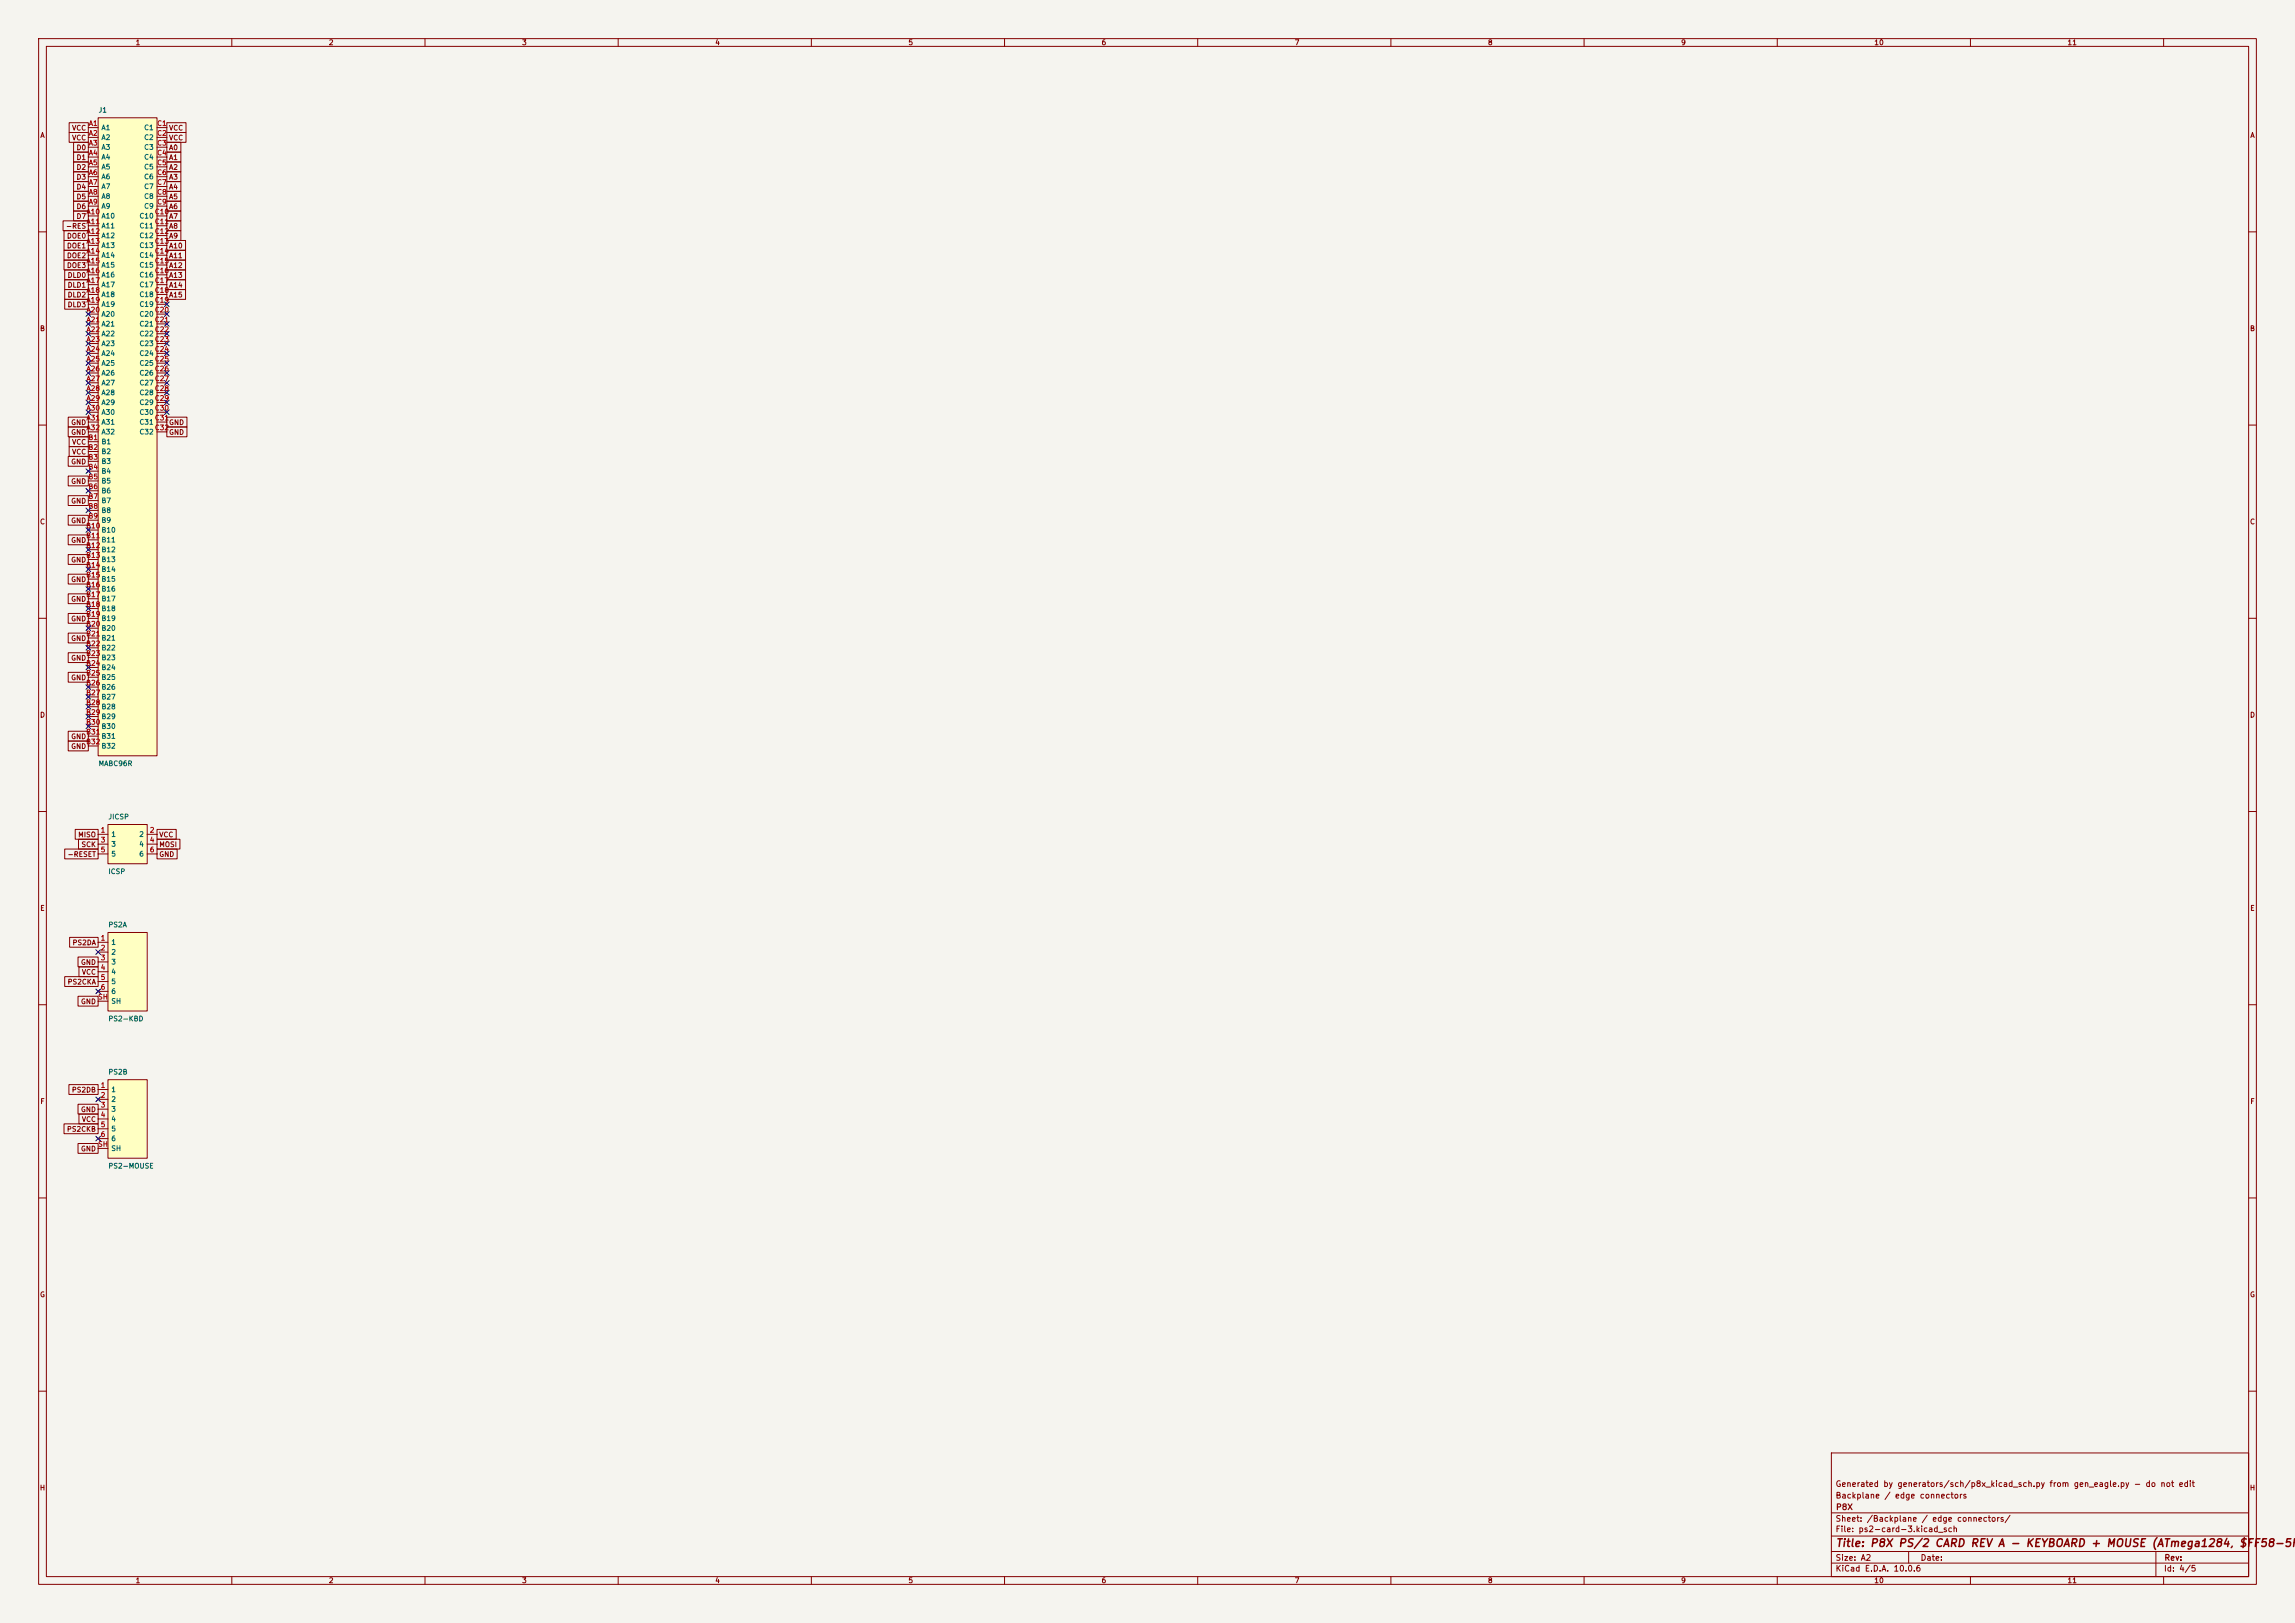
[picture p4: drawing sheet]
<svg xmlns="http://www.w3.org/2000/svg" width="594mm" height="420mm" viewBox="0 0 594 420" stroke-linecap="round" stroke-linejoin="round" font-family="sans-serif">
<defs><g id="words">
<text font-size="2" fill="#840000" x="475" y="400.8">Title: P8X PS/2 CARD REV A - KEYBOARD + MOUSE (ATmega1284, $FF58-5F)</text>
<g font-size="1.5" fill="#840000">
<text x="475" y="388.1">Backplane / edge connectors</text>
<text x="475" y="385.1">Generated by generators/sch/p8x_kicad_sch.py from gen_eagle.py - do not edit</text>
<text x="475" y="394.1">Sheet: /Backplane / edge connectors/</text>
<text x="475.1" y="391.1">P8X</text>
<text x="475" y="396.8">File: ps2-card-3.kicad_sch</text>
<text x="475" y="407">KiCad E.D.A. 10.0.6</text>
<text x="475" y="404.2">Size: A2</text>
<text x="497" y="404.2">Date:</text>
<text x="560" y="407">Id: 4/5</text>
<text x="560.1" y="404.2">Rev:</text>
</g>
<g font-size="1.3" fill="#840000">
<text x="35" y="12">1</text>
<text x="85" y="12">2</text>
<text x="135" y="12">3</text>
<text x="185" y="12">4</text>
<text x="235" y="12">5</text>
<text x="285" y="12">6</text>
<text x="335" y="12">7</text>
<text x="385" y="12">8</text>
<text x="435" y="12">9</text>
<text x="485" y="12">10</text>
<text x="535" y="12">11</text>
<text x="10.3" y="36">A</text>
<text x="18.5" y="34.1">VCC</text>
<text x="43.6" y="34.1">VCC</text>
<text x="582.3" y="36">A</text>
<text x="18.5" y="36.6">VCC</text>
<text x="19.7" y="39.2">D0</text>
<text x="19.7" y="41.7">D1</text>
<text x="43.6" y="36.6">VCC</text>
<text x="43.6" y="39.2">A0</text>
<text x="43.6" y="41.7">A1</text>
<text x="19.7" y="46.8">D3</text>
<text x="19.7" y="44.2">D2</text>
<text x="43.6" y="44.2">A2</text>
<text x="43.6" y="46.8">A3</text>
<text x="19.7" y="49.3">D4</text>
<text x="19.7" y="51.9">D5</text>
<text x="43.6" y="49.3">A4</text>
<text x="43.6" y="51.9">A5</text>
<text x="17" y="59.5">-RES</text>
<text x="19.7" y="56.9">D7</text>
<text x="19.7" y="54.4">D6</text>
<text x="43.6" y="54.4">A6</text>
<text x="43.6" y="56.9">A7</text>
<text x="43.6" y="59.5">A8</text>
<text x="17.2" y="62">DOE0</text>
<text x="17.2" y="64.6">DOE1</text>
<text x="43.6" y="62">A9</text>
<text x="43.6" y="64.6">A10</text>
<text x="17.2" y="67.1">DOE2</text>
<text x="17.2" y="69.6">DOE3</text>
<text x="43.6" y="67.1">A11</text>
<text x="43.6" y="69.6">A12</text>
<text x="17.4" y="72.2">DLD0</text>
<text x="17.4" y="74.7">DLD1</text>
<text x="17.4" y="77.3">DLD2</text>
<text x="43.6" y="77.3">A15</text>
<text x="43.6" y="74.7">A14</text>
<text x="43.6" y="72.2">A13</text>
<text x="17.4" y="79.8">DLD3</text>
<text x="10.2" y="86">B</text>
<text x="582.2" y="86">B</text>
<text x="18.3" y="110.3">GND</text>
<text x="18.3" y="112.8">GND</text>
<text x="43.6" y="112.8">GND</text>
<text x="43.6" y="110.3">GND</text>
<text x="18.5" y="115.4">VCC</text>
<text x="18.5" y="117.9">VCC</text>
<text x="18.3" y="120.4">GND</text>
<text x="18.3" y="125.5">GND</text>
<text x="18.3" y="130.6">GND</text>
<text x="10.2" y="136">C</text>
<text x="18.3" y="135.7">GND</text>
<text x="582.2" y="136">C</text>
<text x="18.3" y="140.8">GND</text>
<text x="18.3" y="145.8">GND</text>
<text x="18.3" y="150.9">GND</text>
<text x="18.3" y="156">GND</text>
<text x="18.3" y="161.1">GND</text>
<text x="18.3" y="166.2">GND</text>
<text x="18.3" y="171.2">GND</text>
<text x="18.3" y="176.3">GND</text>
<text x="10.2" y="186">D</text>
<text x="582.2" y="186">D</text>
<text x="18.3" y="191.6">GND</text>
<text x="18.3" y="194.1">GND</text>
<text x="20.1" y="217">MISO</text>
<text x="20.9" y="219.5">SCK</text>
<text x="41.1" y="219.5">MOSI</text>
<text x="41.1" y="217">VCC</text>
<text x="17.4" y="222">-RESET</text>
<text x="41.1" y="222">GND</text>
<text x="10.3" y="236">E</text>
<text x="582.3" y="236">E</text>
<text x="18.6" y="244.9">PS2DA</text>
<text x="20.8" y="250">GND</text>
<text x="17.4" y="255.1">PS2CKA</text>
<text x="21.1" y="252.5">VCC</text>
<text x="20.8" y="260.1">GND</text>
<text x="10.3" y="286">F</text>
<text x="18.5" y="283">PS2DB</text>
<text x="582.3" y="286">F</text>
<text x="17.2" y="293.2">PS2CKB</text>
<text x="20.8" y="288.1">GND</text>
<text x="21.1" y="290.6">VCC</text>
<text x="20.8" y="298.2">GND</text>
<text x="10.2" y="336">G</text>
<text x="582.2" y="336">G</text>
<text x="10.2" y="386">H</text>
<text x="582.2" y="386">H</text>
<text x="35" y="410">1</text>
<text x="85" y="410">2</text>
<text x="135" y="410">3</text>
<text x="185" y="410">4</text>
<text x="235" y="410">5</text>
<text x="285" y="410">6</text>
<text x="335" y="410">7</text>
<text x="385" y="410">8</text>
<text x="435" y="410">9</text>
<text x="485" y="410">10</text>
<text x="535" y="410">11</text>
</g>
<g font-size="1.3" fill="#006464">
<text x="25.4" y="29.4">J1</text>
<text x="26.1" y="34">A1</text>
<text x="37.2" y="34">C1</text>
<text x="26.1" y="36.5">A2</text>
<text x="26.1" y="39.1">A3</text>
<text x="26.1" y="41.6">A4</text>
<text x="37.2" y="36.5">C2</text>
<text x="37.2" y="39.1">C3</text>
<text x="37.2" y="41.6">C4</text>
<text x="26.1" y="44.1">A5</text>
<text x="26.1" y="46.7">A6</text>
<text x="37.2" y="44.1">C5</text>
<text x="37.2" y="46.7">C6</text>
<text x="26.1" y="49.2">A7</text>
<text x="26.1" y="51.8">A8</text>
<text x="37.2" y="49.2">C7</text>
<text x="37.2" y="51.8">C8</text>
<text x="26.1" y="54.3">A9</text>
<text x="26.1" y="56.8">A10</text>
<text x="26.1" y="59.4">A11</text>
<text x="36" y="56.8">C10</text>
<text x="36" y="59.4">C11</text>
<text x="37.2" y="54.3">C9</text>
<text x="26.1" y="61.9">A12</text>
<text x="26.1" y="64.5">A13</text>
<text x="36" y="61.9">C12</text>
<text x="36" y="64.5">C13</text>
<text x="26.1" y="67">A14</text>
<text x="26.1" y="69.5">A15</text>
<text x="36" y="67">C14</text>
<text x="36" y="69.5">C15</text>
<text x="26.1" y="72.1">A16</text>
<text x="26.1" y="74.6">A17</text>
<text x="26.1" y="77.2">A18</text>
<text x="36" y="72.1">C16</text>
<text x="36" y="74.6">C17</text>
<text x="36" y="77.2">C18</text>
<text x="26.1" y="79.7">A19</text>
<text x="26.1" y="82.2">A20</text>
<text x="36" y="79.7">C19</text>
<text x="36" y="82.2">C20</text>
<text x="26.1" y="84.8">A21</text>
<text x="26.1" y="87.3">A22</text>
<text x="26.1" y="89.9">A23</text>
<text x="36" y="84.8">C21</text>
<text x="36" y="87.3">C22</text>
<text x="36" y="89.9">C23</text>
<text x="26.1" y="92.4">A24</text>
<text x="26.1" y="94.9">A25</text>
<text x="36" y="92.4">C24</text>
<text x="36" y="94.9">C25</text>
<text x="26.1" y="97.5">A26</text>
<text x="26.1" y="100">A27</text>
<text x="36" y="97.5">C26</text>
<text x="36" y="100">C27</text>
<text x="26.1" y="102.6">A28</text>
<text x="26.1" y="105.1">A29</text>
<text x="26.1" y="107.6">A30</text>
<text x="36" y="102.6">C28</text>
<text x="36" y="105.1">C29</text>
<text x="36" y="107.6">C30</text>
<text x="26.1" y="110.2">A31</text>
<text x="26.1" y="112.7">A32</text>
<text x="36" y="110.2">C31</text>
<text x="36" y="112.7">C32</text>
<text x="26.1" y="115.3">B1</text>
<text x="26.1" y="117.8">B2</text>
<text x="26.1" y="120.3">B3</text>
<text x="26.1" y="122.9">B4</text>
<text x="26.1" y="125.4">B5</text>
<text x="26.1" y="128">B6</text>
<text x="26.1" y="130.5">B7</text>
<text x="26.1" y="133">B8</text>
<text x="26.1" y="135.6">B9</text>
<text x="26.1" y="138.1">B10</text>
<text x="26.1" y="140.7">B11</text>
<text x="26.1" y="143.2">B12</text>
<text x="26.1" y="145.7">B13</text>
<text x="26.1" y="148.3">B14</text>
<text x="26.1" y="150.8">B15</text>
<text x="26.1" y="153.4">B16</text>
<text x="26.1" y="155.9">B17</text>
<text x="26.1" y="158.4">B18</text>
<text x="26.1" y="161">B19</text>
<text x="26.1" y="163.5">B20</text>
<text x="26.1" y="166.1">B21</text>
<text x="26.1" y="168.6">B22</text>
<text x="26.1" y="171.1">B23</text>
<text x="26.1" y="173.7">B24</text>
<text x="26.1" y="176.2">B25</text>
<text x="26.1" y="178.8">B26</text>
<text x="26.1" y="181.3">B27</text>
<text x="26.1" y="183.8">B28</text>
<text x="26.1" y="186.4">B29</text>
<text x="26.1" y="188.9">B30</text>
<text x="26.1" y="191.5">B31</text>
<text x="26.1" y="194">B32</text>
<text x="25.4" y="198.5">MABC96R</text>
<text x="27.9" y="212.3">JICSP</text>
<text x="28.7" y="216.9">1</text>
<text x="28.7" y="219.4">3</text>
<text x="28.7" y="221.9">5</text>
<text x="35.9" y="216.9">2</text>
<text x="35.9" y="219.4">4</text>
<text x="35.9" y="221.9">6</text>
<text x="27.9" y="226.5">ICSP</text>
<text x="27.9" y="240.3">PS2A</text>
<text x="28.7" y="244.8">1</text>
<text x="28.7" y="247.3">2</text>
<text x="28.7" y="249.9">3</text>
<text x="28.7" y="252.4">4</text>
<text x="28.7" y="255">5</text>
<text x="28.7" y="257.5">6</text>
<text x="28.7" y="260">SH</text>
<text x="27.9" y="264.6">PS2-KBD</text>
<text x="27.9" y="278.4">PS2B</text>
<text x="28.7" y="282.9">1</text>
<text x="28.7" y="285.4">2</text>
<text x="28.7" y="288">3</text>
<text x="28.7" y="290.5">4</text>
<text x="28.7" y="293.1">5</text>
<text x="28.7" y="295.6">6</text>
<text x="28.7" y="298.1">SH</text>
<text x="27.9" y="302.7">PS2-MOUSE</text>
</g>
<g font-size="1.3" fill="#a90000">
<text x="22.9" y="32.9">A1</text>
<text x="22.9" y="35.4">A2</text>
<text x="40.5" y="32.9">C1</text>
<text x="40.5" y="35.4">C2</text>
<text x="22.9" y="38">A3</text>
<text x="22.9" y="40.5">A4</text>
<text x="40.5" y="38">C3</text>
<text x="40.5" y="40.5">C4</text>
<text x="22.9" y="43">A5</text>
<text x="22.9" y="45.6">A6</text>
<text x="40.5" y="43">C5</text>
<text x="40.5" y="45.6">C6</text>
<text x="22.9" y="48.1">A7</text>
<text x="22.9" y="50.7">A8</text>
<text x="22.9" y="53.2">A9</text>
<text x="40.5" y="48.1">C7</text>
<text x="40.5" y="50.7">C8</text>
<text x="40.5" y="53.2">C9</text>
<text x="22.2" y="55.7">A10</text>
<text x="22.2" y="58.3">A11</text>
<text x="39.9" y="55.7">C10</text>
<text x="39.9" y="58.3">C11</text>
<text x="22.2" y="60.8">A12</text>
<text x="22.2" y="63.4">A13</text>
<text x="22.2" y="65.9">A14</text>
<text x="39.9" y="60.8">C12</text>
<text x="39.9" y="63.4">C13</text>
<text x="39.9" y="65.9">C14</text>
<text x="22.2" y="68.4">A15</text>
<text x="22.2" y="71">A16</text>
<text x="39.9" y="68.4">C15</text>
<text x="39.9" y="71">C16</text>
<text x="22.2" y="73.5">A17</text>
<text x="22.2" y="76.1">A18</text>
<text x="39.9" y="73.5">C17</text>
<text x="39.9" y="76.1">C18</text>
<text x="22.2" y="78.6">A19</text>
<text x="22.2" y="81.1">A20</text>
<text x="22.2" y="83.7">A21</text>
<text x="39.9" y="78.6">C19</text>
<text x="39.9" y="81.1">C20</text>
<text x="39.9" y="83.7">C21</text>
<text x="22.2" y="86.2">A22</text>
<text x="22.2" y="88.8">A23</text>
<text x="39.9" y="86.2">C22</text>
<text x="39.9" y="88.8">C23</text>
<text x="22.2" y="91.3">A24</text>
<text x="22.2" y="93.8">A25</text>
<text x="39.9" y="91.3">C24</text>
<text x="39.9" y="93.8">C25</text>
<text x="22.2" y="96.4">A26</text>
<text x="22.2" y="98.9">A27</text>
<text x="22.2" y="101.5">A28</text>
<text x="39.9" y="96.4">C26</text>
<text x="39.9" y="98.9">C27</text>
<text x="39.9" y="101.5">C28</text>
<text x="22.2" y="104">A29</text>
<text x="22.2" y="106.5">A30</text>
<text x="39.9" y="104">C29</text>
<text x="39.9" y="106.5">C30</text>
<text x="22.2" y="109.1">A31</text>
<text x="22.2" y="111.6">A32</text>
<text x="39.9" y="109.1">C31</text>
<text x="39.9" y="111.6">C32</text>
<text x="22.8" y="114.2">B1</text>
<text x="22.8" y="116.7">B2</text>
<text x="22.8" y="119.2">B3</text>
<text x="22.8" y="121.8">B4</text>
<text x="22.8" y="124.3">B5</text>
<text x="22.8" y="126.9">B6</text>
<text x="22.8" y="129.4">B7</text>
<text x="22.8" y="131.9">B8</text>
<text x="22.2" y="137">B10</text>
<text x="22.8" y="134.5">B9</text>
<text x="22.2" y="139.6">B11</text>
<text x="22.2" y="142.1">B12</text>
<text x="22.2" y="144.6">B13</text>
<text x="22.2" y="147.2">B14</text>
<text x="22.2" y="149.7">B15</text>
<text x="22.2" y="152.3">B16</text>
<text x="22.2" y="154.8">B17</text>
<text x="22.2" y="157.3">B18</text>
<text x="22.2" y="159.9">B19</text>
<text x="22.2" y="162.4">B20</text>
<text x="22.2" y="165">B21</text>
<text x="22.2" y="167.5">B22</text>
<text x="22.2" y="170">B23</text>
<text x="22.2" y="172.6">B24</text>
<text x="22.2" y="175.1">B25</text>
<text x="22.2" y="177.7">B26</text>
<text x="22.2" y="180.2">B27</text>
<text x="22.2" y="182.7">B28</text>
<text x="22.2" y="185.3">B29</text>
<text x="22.2" y="187.8">B30</text>
<text x="22.2" y="190.4">B31</text>
<text x="22.2" y="192.9">B32</text>
<text x="25.9" y="215.8">1</text>
<text x="38.6" y="215.8">2</text>
<text x="25.9" y="218.3">3</text>
<text x="25.9" y="220.8">5</text>
<text x="38.6" y="218.3">4</text>
<text x="38.6" y="220.8">6</text>
<text x="25.9" y="243.7">1</text>
<text x="25.9" y="246.2">2</text>
<text x="25.9" y="248.8">3</text>
<text x="25.9" y="251.3">4</text>
<text x="25.9" y="253.9">5</text>
<text x="25.9" y="256.4">6</text>
<text x="25.3" y="258.9">SH</text>
<text x="25.9" y="281.8">1</text>
<text x="25.9" y="284.3">2</text>
<text x="25.9" y="286.9">3</text>
<text x="25.9" y="289.4">4</text>
<text x="25.9" y="292">5</text>
<text x="25.3" y="297">SH</text>
<text x="25.9" y="294.5">6</text>
</g>
</g></defs>
<path d="M0 0h594v420h-594z" fill="#f5f4ef" stroke="#f5f4ef" stroke-width=".26"/>
<g fill="none" stroke="#840000" stroke-width=".26">
<path d="M10 10h574v400h-574zM12 12h570v396h-570zM60 10v2M110 10v2M160 10v2M210 10v2M260 10v2M310 10v2M360 10v2M410 10v2M460 10v2M510 10v2"/>
<path d="M560 10v2M10 60h2M582 60h2M10 110h2M582 110h2M10 160h2M582 160h2M10 210h2M582 210h2M10 260h2M582 260h2M10 310h2"/>
<path d="M582 310h2M10 360h2M474 376h108v32h-108zM582 360h2M474 397.5h108M474 391.5h108M60 408v2M110 408v2M160 408v2M210 408v2M260 408v2M310 408v2"/>
<path d="M360 408v2M410 408v2M460 408v2M474 404.5h108M474 401.5h108M494 401.5v3M510 408v2M558 401.5v6.5M560 408v2"/>
</g>
<path d="M25.4 30.5h15.2v165.1h-15.2z" fill="#ffffc2"/>
<g fill="none" stroke="#840000" stroke-width=".26">
<path d="M22.9 33h2.5M22.9 35.6h2.5M22.9 38.1h2.5M25.4 30.5h15.2v165.1h-15.2zM40.6 33h2.6M40.6 35.6h2.6M40.6 38.1h2.6M22.9 40.6h2.5M22.9 43.2h2.5M22.9 45.7h2.5M22.9 48.3h2.5M22.9 50.8h2.5"/>
<path d="M22.9 53.3h2.5M22.9 55.9h2.5M22.9 58.4h2.5M40.6 40.6h2.6M40.6 43.2h2.6M40.6 45.7h2.6M40.6 48.3h2.6M40.6 50.8h2.6M40.6 53.3h2.6M40.6 55.9h2.6M40.6 58.4h2.6M22.9 61h2.5"/>
<path d="M22.9 63.5h2.5M22.9 66h2.5M22.9 68.6h2.5M22.9 71.1h2.5M22.9 73.7h2.5M22.9 76.2h2.5M22.9 78.7h2.5M40.6 61h2.6M40.6 63.5h2.6M40.6 66h2.6M40.6 68.6h2.6M40.6 71.1h2.6"/>
<path d="M40.6 73.7h2.6M40.6 76.2h2.6M40.6 78.7h2.6M22.9 81.3h2.5M22.9 83.8h2.5M22.9 86.4h2.5M22.9 88.9h2.5M22.9 91.4h2.5M22.9 94h2.5M22.9 96.5h2.5M22.9 99.1h2.5M40.6 81.3h2.6"/>
<path d="M40.6 83.8h2.6M40.6 86.4h2.6M40.6 88.9h2.6M40.6 91.4h2.6M40.6 94h2.6M40.6 96.5h2.6M40.6 99.1h2.6M22.9 101.6h2.5M22.9 104.1h2.5M22.9 106.7h2.5M22.9 109.2h2.5M22.9 111.8h2.5"/>
<path d="M22.9 114.3h2.5M22.9 116.8h2.5M22.9 119.4h2.5M40.6 101.6h2.6M40.6 104.1h2.6M40.6 106.7h2.6M40.6 109.2h2.6M40.6 111.8h2.6M22.9 121.9h2.5M22.9 124.5h2.5M22.9 127h2.5M22.9 129.5h2.5"/>
<path d="M22.9 132.1h2.5M22.9 134.6h2.5M22.9 137.2h2.5M22.9 139.7h2.5M22.9 142.2h2.5M22.9 144.8h2.5M22.9 147.3h2.5M22.9 149.9h2.5M22.9 152.4h2.5M22.9 154.9h2.5M22.9 157.5h2.5M22.9 160h2.5"/>
<path d="M22.9 162.6h2.5M22.9 165.1h2.5M22.9 167.6h2.5M22.9 170.2h2.5M22.9 172.7h2.5M22.9 175.3h2.5M22.9 177.8h2.5M22.9 180.3h2.5M22.9 182.9h2.5M22.9 185.4h2.5M22.9 188h2.5M22.9 190.5h2.5"/>
<path d="M22.9 193h2.5"/>
</g>
<path d="M27.9 241.3h10.2v20.3h-10.2z" fill="#ffffc2"/>
<path d="M25.4 243.8h2.5M25.4 246.4h2.5M25.4 248.9h2.5M25.4 251.5h2.5M25.4 254h2.5M25.4 256.5h2.5M25.4 259.1h2.5M27.9 241.3h10.2v20.3h-10.2z" fill="none" stroke="#840000" stroke-width=".26"/>
<path d="M27.9 213.4h10.2v10.1h-10.2z" fill="#ffffc2"/>
<path d="M25.4 215.9h2.5M25.4 218.4h2.5M27.9 213.4h10.2v10.1h-10.2zM38.1 215.9h2.5M38.1 218.4h2.5M25.4 221h2.5M38.1 221h2.5" fill="none" stroke="#840000" stroke-width=".26"/>
<path d="M27.9 279.4h10.2v20.3h-10.2z" fill="#ffffc2"/>
<g fill="none" stroke="#840000" stroke-width=".26">
<path d="M17.9 34.3h5v2.5h-5zM17.9 31.7h5v2.6h-5zM19 36.8h3.9v2.6h-3.9zM19 39.4h3.9v2.5h-3.9zM43.2 31.7h4.9v2.6h-4.9zM43.2 34.3h4.9v2.5h-4.9zM43.2 36.8h3.6v2.6h-3.6zM43.2 39.4h3.6v2.5h-3.6zM16.3 57.1h6.6v2.6h-6.6zM16.6 59.7h6.3v2.5h-6.3zM19 44.4h3.9v2.6h-3.9zM19 41.9h3.9v2.6h-3.9z"/>
<path d="M19 47h3.9v2.5h-3.9zM19 49.5h3.9v2.6h-3.9zM19 54.6h3.9v2.6h-3.9zM19 52.1h3.9v2.5h-3.9zM43.2 41.9h3.6v2.6h-3.6zM43.2 44.4h3.6v2.6h-3.6zM43.2 47h3.6v2.5h-3.6zM43.2 49.5h3.6v2.6h-3.6zM43.2 52.1h3.6v2.5h-3.6zM43.2 54.6h3.6v2.6h-3.6zM43.2 57.1h3.6v2.6h-3.6zM43.2 59.7h3.6v2.5h-3.6z"/>
<path d="M16.6 62.2h6.3v2.6h-6.3zM16.6 64.8h6.3v2.5h-6.3zM16.6 67.3h6.3v2.6h-6.3zM16.7 69.8h6.2v2.6h-6.2zM16.7 72.4h6.2v2.5h-6.2zM16.7 74.9h6.2v2.6h-6.2zM16.7 77.5h6.2v2.5h-6.2zM43.2 64.8h4.8v2.5h-4.8zM43.2 74.9h4.8v2.6h-4.8zM43.2 72.4h4.8v2.5h-4.8zM43.2 69.8h4.8v2.6h-4.8zM43.2 67.3h4.8v2.6h-4.8z"/>
<path d="M43.2 62.2h4.8v2.6h-4.8zM17.7 107.9h5.2v2.6h-5.2zM17.7 110.5h5.2v2.5h-5.2zM17.7 118.1h5.2v2.6h-5.2zM17.9 113h5v2.6h-5zM17.9 115.6h5v2.5h-5zM43.2 110.5h5.2v2.5h-5.2zM43.2 107.9h5.2v2.6h-5.2zM17.7 123.2h5.2v2.5h-5.2zM17.7 128.3h5.2v2.5h-5.2zM17.7 133.3h5.2v2.6h-5.2zM17.7 138.4h5.2v2.6h-5.2z"/>
<path d="M17.7 143.5h5.2v2.6h-5.2zM17.7 148.6h5.2v2.5h-5.2zM17.7 153.7h5.2v2.5h-5.2zM17.7 158.7h5.2v2.6h-5.2zM17.7 163.8h5.2v2.6h-5.2zM17.7 168.9h5.2v2.6h-5.2zM17.7 174h5.2v2.5h-5.2zM17.7 191.8h5.2v2.5h-5.2zM17.7 189.2h5.2v2.6h-5.2zM16.7 219.7h8.7v2.6h-8.7zM19.5 214.6h5.9v2.6h-5.9zM20.3 217.2h5.1v2.5h-5.1z"/>
<path d="M40.6 217.2h6v2.5h-6zM40.6 214.6h5v2.6h-5zM40.6 219.7h5.2v2.6h-5.2zM16.7 252.7h8.7v2.6h-8.7zM18 242.6h7.4v2.5h-7.4zM20.2 257.8h5.2v2.6h-5.2zM20.2 247.6h5.2v2.6h-5.2zM20.4 250.2h5v2.5h-5zM27.9 279.4h10.2v20.3h-10.2zM16.6 290.8h8.8v2.6h-8.8zM17.8 280.7h7.6v2.5h-7.6zM20.2 285.7h5.2v2.6h-5.2z"/>
<path d="M20.2 295.9h5.2v2.6h-5.2zM20.4 288.3h5v2.5h-5zM25.4 281.9h2.5M25.4 284.5h2.5M25.4 287h2.5M25.4 289.6h2.5M25.4 292.1h2.5M25.4 294.6h2.5M25.4 297.2h2.5"/>
</g>
<g fill="none" stroke="#000084" stroke-width=".26">
<path d="M42.6 78.1l1.2 1.2M43.8 78.1l-1.2 1.2M22.3 83.2l1.2 1.2M22.3 85.8l1.2 1.2M22.3 98.5l1.2 1.2M22.3 95.9l1.2 1.2M22.3 93.4l1.2 1.2M22.3 90.8l1.2 1.2M22.3 88.3l1.2 1.2M22.3 80.7l1.2 1.2M23.5 98.5l-1.2 1.2M23.5 95.9l-1.2 1.2"/>
<path d="M23.5 93.4l-1.2 1.2M23.5 90.8l-1.2 1.2M23.5 88.3l-1.2 1.2M23.5 85.8l-1.2 1.2M23.5 83.2l-1.2 1.2M23.5 80.7l-1.2 1.2M42.6 80.7l1.2 1.2M42.6 83.2l1.2 1.2M42.6 85.8l1.2 1.2M42.6 88.3l1.2 1.2M42.6 90.8l1.2 1.2M42.6 93.4l1.2 1.2"/>
<path d="M42.6 95.9l1.2 1.2M42.6 98.5l1.2 1.2M43.8 80.7l-1.2 1.2M43.8 83.2l-1.2 1.2M43.8 85.8l-1.2 1.2M43.8 88.3l-1.2 1.2M43.8 90.8l-1.2 1.2M43.8 93.4l-1.2 1.2M43.8 95.9l-1.2 1.2M43.8 98.5l-1.2 1.2M22.3 106.1l1.2 1.2M22.3 103.5l1.2 1.2"/>
<path d="M22.3 101l1.2 1.2M23.5 101l-1.2 1.2M23.5 103.5l-1.2 1.2M23.5 106.1l-1.2 1.2M42.6 101l1.2 1.2M42.6 103.5l1.2 1.2M42.6 106.1l1.2 1.2M43.8 101l-1.2 1.2M43.8 103.5l-1.2 1.2M43.8 106.1l-1.2 1.2M22.3 136.6l1.2 1.2M22.3 131.5l1.2 1.2"/>
<path d="M22.3 126.4l1.2 1.2M22.3 121.3l1.2 1.2M23.5 121.3l-1.2 1.2M23.5 136.6l-1.2 1.2M23.5 131.5l-1.2 1.2M23.5 126.4l-1.2 1.2M22.3 156.9l1.2 1.2M22.3 151.8l1.2 1.2M22.3 146.7l1.2 1.2M22.3 141.6l1.2 1.2M23.5 156.9l-1.2 1.2M23.5 151.8l-1.2 1.2"/>
<path d="M23.5 146.7l-1.2 1.2M23.5 141.6l-1.2 1.2M22.3 172.1l1.2 1.2M22.3 162l1.2 1.2M22.3 179.7l1.2 1.2M22.3 177.2l1.2 1.2M22.3 167l1.2 1.2M23.5 172.1l-1.2 1.2M23.5 162l-1.2 1.2M23.5 179.7l-1.2 1.2M23.5 177.2l-1.2 1.2M23.5 167l-1.2 1.2"/>
<path d="M22.3 187.4l1.2 1.2M22.3 184.8l1.2 1.2M22.3 182.3l1.2 1.2M23.5 187.4l-1.2 1.2M23.5 184.8l-1.2 1.2M23.5 182.3l-1.2 1.2M24.8 245.8l1.2 1.2M24.8 255.9l1.2 1.2M26 245.8l-1.2 1.2M26 255.9l-1.2 1.2M24.8 283.9l1.2 1.2M24.8 294l1.2 1.2"/>
<path d="M26 283.9l-1.2 1.2M26 294l-1.2 1.2"/>
</g>
<use href="#words"/>
</svg>
